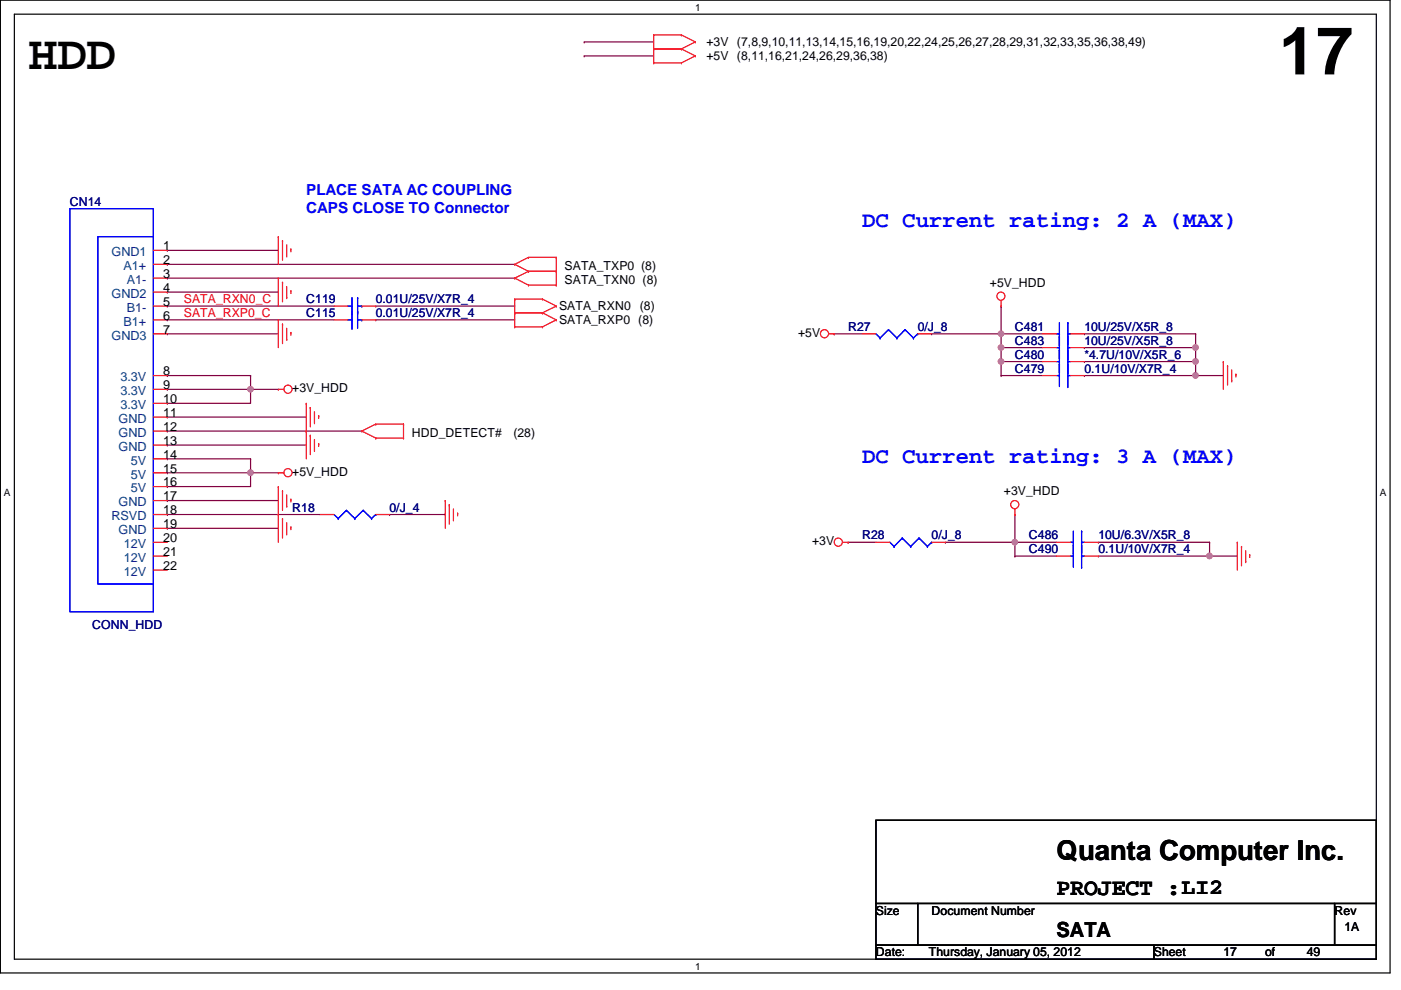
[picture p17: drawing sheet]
<svg xmlns="http://www.w3.org/2000/svg" width="297mm" height="210mm" viewBox="0 0 297 210" stroke-linecap="round" stroke-linejoin="round" font-family="sans-serif">
<defs><g id="words">
<text font-size="14.1" x="271.2" y="15.8">17</text>
<text font-size="10.3" x="6" y="14.6">HDD</text>
<text font-size="5.8" x="224" y="182.2">Quanta Computer Inc.</text>
<text font-size="5" x="224" y="189.9">PROJECT :LI2</text>
<g font-size="4.7" fill="#00f">
<text x="182.8" y="48.1">DC Current rating: 2 A (MAX)</text>
<text x="182.8" y="98.3">DC Current rating: 3 A (MAX)</text>
</g>
<text font-size="4.4" x="224" y="198.6">SATA</text>
<g font-size="3.2" fill="#00f">
<text x="64.9" y="41.3">PLACE SATA AC COUPLING</text>
<text x="64.9" y="45.1">CAPS CLOSE TO Connector</text>
</g>
<g font-size="2.7">
<text x="34.6" y="53">1</text>
<text x="34.6" y="56">2</text>
<text x="34.6" y="58.9">3</text>
<text x="34.6" y="61.9">4</text>
<text x="34.6" y="64.9">5</text>
<text x="34.6" y="70.7">7</text>
<text x="34.6" y="67.8">6</text>
<text x="34.6" y="79.6">8</text>
<text x="34.6" y="82.5">9</text>
<text x="34.6" y="85.5">10</text>
<text x="34.6" y="88.4">11</text>
<text x="34.6" y="91.4">12</text>
<text x="34.6" y="94.3">13</text>
<text x="34.6" y="97.2">14</text>
<text x="34.6" y="100.2">15</text>
<text x="34.6" y="103.1">16</text>
<text x="34.6" y="106.1">17</text>
<text x="34.6" y="109.1">18</text>
<text x="34.6" y="112">19</text>
<text x="34.6" y="114.9">20</text>
<text x="34.6" y="117.9">21</text>
<text x="34.6" y="120.8">22</text>
</g>
<g font-size="2.7" fill="#004080">
<text x="23.7" y="54.3">GND1</text>
<text x="26.2" y="57.3">A1+</text>
<text x="23.7" y="63.2">GND2</text>
<text x="26.9" y="60.2">A1-</text>
<text x="26.2" y="69">B1+</text>
<text x="26.9" y="66.1">B1-</text>
<text x="23.7" y="72">GND3</text>
<text x="25.5" y="80.9">3.3V</text>
<text x="25.5" y="83.8">3.3V</text>
<text x="25.1" y="89.7">GND</text>
<text x="25.5" y="86.7">3.3V</text>
<text x="25.1" y="92.6">GND</text>
<text x="25.1" y="95.6">GND</text>
<text x="27.8" y="98.5">5V</text>
<text x="27.8" y="101.5">5V</text>
<text x="25.1" y="107.4">GND</text>
<text x="27.8" y="104.4">5V</text>
<text x="23.7" y="110.3">RSVD</text>
<text x="25.1" y="113.2">GND</text>
<text x="26.3" y="116.2">12V</text>
<text x="26.3" y="119.1">12V</text>
<text x="26.3" y="122.1">12V</text>
</g>
<g font-size="2.6">
<text x="149.8" y="9.8">+3V (7,8,9,10,11,13,14,15,16,19,20,22,24,25,26,27,28,29,31,32,33,35,36,38,49)</text>
<text x="149.8" y="12.7">+5V (8,11,16,21,24,26,29,36,38)</text>
<text x="119.7" y="57.2">SATA_TXP0 (8)</text>
<text x="118.5" y="65.8">SATA_RXN0</text>
<text x="119.7" y="60.2">SATA_TXN0 (8)</text>
<text x="135.6" y="65.8">(8)</text>
<text x="209.9" y="60.7">+5V_HDD</text>
<text x="118.5" y="68.7">SATA_RXP0 (8)</text>
<text x="169.2" y="71.4">+5V</text>
<text x="62" y="83.1">+3V_HDD</text>
<text x="87.3" y="92.6">HDD_DETECT#</text>
<text x="108.8" y="92.6">(28)</text>
<text x="62" y="100.8">+5V_HDD</text>
<text x="212.8" y="104.9">+3V_HDD</text>
<text x="172.2" y="115.6">+3V</text>
<text x="185.7" y="193.9">Size</text>
<text x="197.5" y="193.9">Document Number</text>
<text x="283" y="193.9">Rev</text>
<text x="285" y="197.5">1A</text>
<text x="185.7" y="202.8">Date:</text>
<text x="196.9" y="202.8">Thursday, January 05, 2012</text>
<text x="244.6" y="202.8">Sheet</text>
<text x="259.4" y="202.8">17</text>
<text x="268.2" y="202.8">of</text>
<text x="277.1" y="202.8">49</text>
</g>
<g font-size="2.6" fill="#000080">
<text x="14.8" y="43.7">CN14</text>
<text x="64.9" y="64.3">C119</text>
<text x="79.7" y="64.3">0.01U/25V/X7R_4</text>
<text x="64.9" y="67.3">C115</text>
<text x="79.7" y="67.3">0.01U/25V/X7R_4</text>
<text x="179.8" y="70.2">R27</text>
<text x="194.6" y="70.2">0/J_8</text>
<text x="215.2" y="70.2">C481</text>
<text x="229.9" y="70.2">10U/25V/X5R_8</text>
<text x="215.2" y="76.1">C480</text>
<text x="215.2" y="73.2">C483</text>
<text x="229.9" y="76.1">*4.7U/10V/X5R_6</text>
<text x="229.9" y="73.2">10U/25V/X5R_8</text>
<text x="215.2" y="79">C479</text>
<text x="229.9" y="79">0.1U/10V/X7R_4</text>
<text x="62" y="108.5">R18</text>
<text x="82.6" y="108.5">0/J_4</text>
<text x="182.8" y="114.4">R28</text>
<text x="197.5" y="114.4">0/J_8</text>
<text x="218.1" y="117.3">C490</text>
<text x="218.1" y="114.4">C486</text>
<text x="232.9" y="117.3">0.1U/10V/X7R_4</text>
<text x="232.9" y="114.4">10U/6.3V/X5R_8</text>
<text x="19.6" y="133.3">CONN_HDD</text>
</g>
<g font-size="2.6" fill="#f00">
<text x="39" y="64.3">SATA_RXN0_C</text>
<text x="39" y="67.2">SATA_RXP0_C</text>
</g>
<g font-size="2.1">
<text x="147.4" y="2.2">1</text>
<text x=".8" y="105.1">A</text>
<text x="292.6" y="105.1">A</text>
<text x="147.4" y="205.6">1</text>
</g>
</g></defs>
<path d="M.1 0h294.6v206.3h-294.6zM3 3h288.8v200.4h-288.8z" fill="none" stroke="#000" stroke-width=".25"/>
<g fill="#fff">
<path d="M147.4 .3h1.1v2.4h-1.1z"/>
<path d="M147.4 203.7h1.1v2.3h-1.1z"/>
<path d="M.8 103.2h1.4v2.3h-1.4z"/>
<path d="M292.6 103.2h1.4v2.3h-1.4z"/>
</g>
<path d="M53.1 97.3h.1M53.1 97.3v5.9M53.1 100.2h.1" fill="none" stroke="#800040" stroke-width=".25"/>
<circle cx="53.1" cy="100.2" r=".57" fill="#f0f"/>
<circle cx="53.1" cy="100.2" r=".57" fill="none" stroke="#f0f" stroke-width=".25"/>
<g fill="none" stroke="#800040" stroke-width=".25">
<path d="M35.5 53.1h.1M35.5 53.1h23.5M35.5 79.6h.1M35.5 79.6h17.6M53.1 79.6h.1M53.1 79.6v5.9h-17.6M35.5 88.4h.1M35.5 97.3h.1M35.5 85.5h.1M35.5 82.5h.1M35.5 88.4h29.4M35.5 97.3h17.6"/>
<path d="M35.5 82.5h17.6M53.1 82.5h.1M35.5 112h.1M35.5 100.2h.1M35.5 103.2h.1M35.5 112h23.5M35.5 100.2h17.6M35.5 103.2h17.6"/>
</g>
<circle cx="53.1" cy="82.5" r=".57" fill="#f0f"/>
<circle cx="53.1" cy="82.5" r=".57" fill="none" stroke="#f0f" stroke-width=".25"/>
<g fill="none" stroke="#800040" stroke-width=".25">
<path d="M35.5 61.9h.1M35.5 70.8h.1M35.5 61.9h23.5M35.5 70.8h23.5M229.9 70.8h23.6M229.9 79.6h23.6M229.9 70.8h.1M229.9 79.6h.1M35.5 94.4h.1M35.5 94.4h29.4M53.1 82.5h5.9M53.1 82.5h.1"/>
<path d="M53.1 100.2h5.9M53.1 100.2h.1"/>
</g>
<circle cx="253.5" cy="79.6" r=".57" fill="#f0f"/>
<circle cx="253.5" cy="79.6" r=".57" fill="none" stroke="#f0f" stroke-width=".25"/>
<path d="M229.9 76.7h23.6M229.9 76.7h.1M253.5 76.7h.1M253.5 76.7v2.9" fill="none" stroke="#800040" stroke-width=".25"/>
<circle cx="253.5" cy="76.6" r=".57" fill="#f0f"/>
<circle cx="253.5" cy="76.6" r=".57" fill="none" stroke="#f0f" stroke-width=".25"/>
<path d="M212.3 70.8h.1M212.3 79.6h.1M212.3 76.7h.1M212.3 76.7v2.9M212.3 70.8h8.8M212.3 79.6h8.8M212.3 76.7h8.8M229.9 73.7h23.6M229.9 73.7h.1" fill="none" stroke="#800040" stroke-width=".25"/>
<circle cx="212.2" cy="76.6" r=".57" fill="#f0f"/>
<circle cx="212.2" cy="76.6" r=".57" fill="none" stroke="#f0f" stroke-width=".25"/>
<path d="M212.3 73.7h.1M212.3 73.7h8.8M253.5 79.6h5.9M253.5 79.6h.1M253.5 70.8h.1M253.5 73.7h.1M253.5 70.8v5.9" fill="none" stroke="#800040" stroke-width=".25"/>
<circle cx="253.5" cy="73.7" r=".57" fill="#f0f"/>
<circle cx="253.5" cy="73.7" r=".57" fill="none" stroke="#f0f" stroke-width=".25"/>
<path d="M232.9 115h.1M232.9 117.9h.1M232.9 115h23.6M232.9 117.9h29.4M256.5 115h.1M256.5 117.9h.1M256.5 115v2.9" fill="none" stroke="#800040" stroke-width=".25"/>
<circle cx="256.4" cy="117.9" r=".57" fill="#f0f"/>
<circle cx="256.4" cy="117.9" r=".57" fill="none" stroke="#f0f" stroke-width=".25"/>
<path d="M215.2 115h.1M215.2 115v2.9M215.2 115h8.8" fill="none" stroke="#800040" stroke-width=".25"/>
<circle cx="215.2" cy="115" r=".57" fill="#f0f"/>
<circle cx="215.2" cy="115" r=".57" fill="none" stroke="#f0f" stroke-width=".25"/>
<g fill="none" stroke="#800040" stroke-width=".25">
<path d="M123.9 8.9h.1M123.9 11.9h.1M123.9 8.9h14.7M123.9 11.9h14.7M176.9 70.8h.1M176.9 70.8h5.9M212.3 70.8h.1M212.3 70.8v2.9M35.5 91.4h.1M35.5 91.4h41.2M35.5 106.1h.1M35.5 109.1h.1"/>
<path d="M35.5 106.1h23.5M35.5 109.1h32.4M82.6 109.1h11.8M82.6 109.1h.1M179.8 115h5.9M179.8 115h.1M215.2 117.9h.1M215.2 117.9h8.8"/>
</g>
<circle cx="212.2" cy="70.8" r=".57" fill="#f0f"/>
<circle cx="212.2" cy="70.8" r=".57" fill="none" stroke="#f0f" stroke-width=".25"/>
<path d="M197.5 70.8h.1M212.3 64.9h.1M212.3 73.7h.1M212.3 64.9v5.9h-14.8M212.3 73.7v3M200.4 115h.1M215.2 109.1h.1M215.2 109.1v5.9h-14.8" fill="none" stroke="#800040" stroke-width=".25"/>
<circle cx="212.2" cy="73.7" r=".57" fill="#f0f"/>
<circle cx="212.2" cy="73.7" r=".57" fill="none" stroke="#f0f" stroke-width=".25"/>
<path d="M35.5 56h73.6M35.5 59h73.6M35.5 56h.1M35.5 59h.1M35.5 67.8h.1M35.5 64.9h.1M35.5 67.8h35.3M35.5 64.9h35.3M79.7 67.8h29.4M79.7 64.9h29.4M79.7 67.8h.1M79.7 64.9h.1" fill="none" stroke="#800040" stroke-width=".25"/>
<g fill="none" stroke="#f00" stroke-width=".25">
<path d="M138.6 10.4h5.9M138.6 13.3h5.9M138.6 10.4h.1M138.6 7.4h.1M138.6 13.3h.1M138.6 7.4h5.9M138.6 7.4v5.9M144.5 7.4h.1M144.5 10.4h.1M144.5 13.3h.1M144.5 7.4l2.9 1.5M144.5 10.4l2.9 1.5"/>
<path d="M147.4 8.9h.1M147.4 11.9h.1M147.4 8.9l-2.9 1.5M147.4 11.9l-2.9 1.4M32.5 56h3M32.5 59h3M32.5 53.1h3M59 50.2h.1M59 59h.1M59 50.2v5.8M59 59v5.9M59.9 51h.1"/>
<path d="M59.9 59.9h.1M59.9 51v4.2M59.9 59.9v4.1M60.8 54.3h.1M60.8 51.9v2.4M61.7 52.8h.1M61.7 52.8v.6M109.1 56h.1M109.1 59h.1M109.1 56l3 1.5M109.1 59l3 1.5M112.1 57.5h.1"/>
<path d="M112.1 54.6h.1M112.1 57.5h5.8M112.1 54.6l-3 1.4M112.1 57.5l-3 1.5M112.1 54.6h5.8M117.9 57.5h.1M117.9 54.6h.1M117.9 54.6v5.9M32.5 70.8h3M32.5 79.6h3M32.5 67.8h3M32.5 64.9h3"/>
<path d="M32.5 61.9h3M59 67.8h.1M59 67.8v5.9M59.9 68.7h.1M59.9 68.7v4.2M60.8 72h.1M60.8 63.1h.1M60.8 60.7v2.4M60.8 69.6v2.4M61.7 70.5h.1M61.7 61.6h.1M61.7 61.6v.6"/>
<path d="M61.7 70.5v.6M70.8 67.8h2.9M70.8 64.9h2.9M76.7 67.8h3M76.7 64.9h3M109.1 63.4h.1M109.1 66.3h.1M109.1 69.3h.1M109.1 63.4v5.9M109.1 66.3h5.9M109.1 69.3h5.9M109.1 63.4h5.9"/>
<path d="M112.1 60.5h.1M112.1 60.5h5.8M115 63.4l2.9 1.5M115 66.3l2.9 1.5M115 63.4h.1M115 66.3h.1M115 69.3h.1M117.9 60.5h.1M117.9 64.9h.1M117.9 67.8h.1M117.9 64.9l-2.9 1.4M117.9 67.8l-2.9 1.5"/>
<path d="M175.7 70.8h1.2M176.9 70.8h.1M182.8 70.8h2.9M194.6 70.8h2.9M212.3 64.9h.1M212.3 63.7v1.2M221.1 70.8h2.9M221.1 76.7h2.9M221.1 79.6h2.9M221.1 73.7h2.9M227 70.8h2.9M227 76.7h2.9"/>
<path d="M227 79.6h2.9M227 73.7h2.9M259.4 76.7h.1M259.4 76.7v5.8M260.3 77.6h.1M260.3 77.6v4.1M261.2 78.4v2.4M262 79.3h.1M262 79.3v.6M32.5 82.5h3M32.5 97.3h3M32.5 91.4h3"/>
<path d="M32.5 85.5h3M32.5 94.4h3M32.5 88.4h3M59 82.5h.1M59 82.5h1.2M64.9 85.5h.1M64.9 91.4h.1M64.9 85.5v11.8M65.8 86.4h.1M65.8 92.3h.1M65.8 86.4v4.1M65.8 92.3v4.1"/>
<path d="M66.7 89.6h.1M66.7 95.5h.1M66.7 87.3v2.3M66.7 93.2v2.3M67.6 88.1h.1M67.6 94.1h.1M67.6 88.1v.6M67.6 94.1v.6M76.7 91.4h.1M76.7 91.4l3 1.5M79.7 92.9h.1M79.7 89.9h.1"/>
<path d="M79.7 92.9h5.9M79.7 89.9l-3 1.5M79.7 89.9h5.9M85.6 92.9h.1M85.6 89.9h.1M85.6 89.9v3M261.2 80.8h.1M32.5 100.2h3M32.5 115h3M32.5 117.9h3M32.5 109.1h3M32.5 103.2h3"/>
<path d="M32.5 112h3M32.5 106.1h3M59 109.1h.1M59 100.2h.1M59 103.2h.1M59 103.2v11.8M59 100.2h1.2M59.9 109.9h.1M59.9 104.1h.1M59.9 104.1v4.1M59.9 109.9v4.2M60.8 113.2h.1"/>
<path d="M60.8 107.3h.1M60.8 104.9v2.4M60.8 110.8v2.4M61.7 111.7h.1M61.7 105.8h.1M61.7 105.8v.6M61.7 111.7v.6M67.9 109.1h2.9M79.7 109.1h2.9M94.4 106.1h.1M94.4 106.1v5.9M95.2 107h.1"/>
<path d="M95.2 107v4.1M96.1 110.2h.1M96.1 107.9v2.3M97 108.8h.1M97 108.8v.6M178.6 115h1.2M179.8 115h.1M185.7 115h3M197.5 115h2.9M215.2 109.1h.1M215.2 107.9v1.2M224 115h3"/>
<path d="M224 117.9h3M229.9 115h3M229.9 117.9h3M262.3 115h.1M262.3 115v5.9M263.2 115.9h.1M263.2 115.9v4.1M264.1 119.1h.1M264.1 116.8v2.3M265 117.6h.1M265 117.6v.6M32.5 120.9h3"/>
<circle cx="174.8" cy="70.8" r=".87"/>
<circle cx="212.2" cy="62.8" r=".86"/>
<circle cx="61.1" cy="82.5" r=".87"/>
<circle cx="61.1" cy="100.2" r=".87"/>
<circle cx="177.7" cy="114.9" r=".87"/>
<circle cx="215.2" cy="107" r=".87"/>
</g>
<path d="M185.7 173.9h106.1v17.7h-106.1zM185.7 191.6h8.9v8.8h-8.9zM194.6 191.6h88.4v8.8h-88.4zM283 191.6h8.8v8.8h-8.8zM185.7 200.4h58.9v3h-58.9zM244.6 200.4h47.2v3h-47.2z" fill="none" stroke="#000" stroke-width=".25"/>
<g fill="none" stroke="#00f" stroke-width=".25">
<path d="M14.8 44.2h17.7v6h-11.8v73.6h11.8v5.9h-17.7zM32.5 50.2h.1M32.5 50.2v73.6M73.7 67.8h.9M73.7 64.9h.9M74.6 67.8h.1M74.6 69.6h.1M74.6 64.9h.1M74.6 66.6h.1M74.6 63.1v6.5M75.8 66h.1M75.8 63.1h.1"/>
<path d="M75.8 67.8h.9M75.8 63.1v6.5M75.8 64.9h.9M76.7 67.8h.1M76.7 64.9h.1M185.7 70.8l.9 .9M186.6 71.7h.1M188.4 69.9h.1M188.4 69.9l1.8 1.8M188.4 69.9l-1.8 1.8M190.2 71.7h.1M191.9 69.9h.1"/>
<path d="M191.9 69.9l1.8 1.8M191.9 69.9l-1.7 1.8M193.7 71.7h.1M194.6 70.8l-.9 .9M194.6 70.8h.1M224 70.8h.6M224 76.7h.6M224 79.6h.6M224 73.7h.6M224.6 70.8h.1M224.6 73.1h.1M224.6 76.7h.1"/>
<path d="M224.6 74.3h.1M224.6 79.6h.1M224.6 77.3h.1M224.6 73.7h.1M224.6 71.4h.1M224.6 68.4v13.6M226.4 70.8h.6M226.4 76.7h.6M226.4 79.6h.6M226.4 73.7h.6M226.4 68.4h.1M226.4 70.8h.1"/>
<path d="M226.4 79h.1M226.4 76.7h.1M226.4 79.6h.1M226.4 76.1h.1M226.4 73.7h.1M226.4 68.4v13.6M226.4 82h.1M70.8 109.1l.9 .8M71.7 109.9h.1M73.4 108.2h.1M73.4 108.2l1.8 1.7M73.4 108.2l-1.7 1.7"/>
<path d="M75.2 109.9h.1M77 108.2h.1M77 108.2l1.8 1.7M77 108.2l-1.8 1.7M78.8 109.9h.1M79.7 109.1l-.9 .8M79.7 109.1h.1M188.7 115l.9 .9M189.6 115.9h.1M191.3 114.1h.1M191.3 114.1l1.8 1.8M191.3 114.1l-1.7 1.8"/>
<path d="M193.1 115.9h.1M194.9 114.1l-1.8 1.8M194.9 114.1h.1M194.9 114.1l1.7 1.8M196.6 115.9h.1M197.5 115l-.9 .9M197.5 115h.1M227 117.9h.6M227 115h.6M227.6 117.9h.1M227.6 115.6h.1M227.6 115h.1"/>
<path d="M227.6 117.3h.1M227.6 112.6v7.7M229.3 117.9h.6M229.3 115h.6M229.3 117.9h.1M229.3 112.6h.1M229.3 115h.1M229.3 112.6v7.7M229.3 120.3h.1"/>
</g>
<circle cx="53.1" cy="100.2" r=".57" fill="#f0f"/>
<circle cx="53.1" cy="100.2" r=".57" fill="none" stroke="#f0f" stroke-width=".25"/>
<circle cx="53.1" cy="82.5" r=".57" fill="#f0f"/>
<circle cx="53.1" cy="82.5" r=".57" fill="none" stroke="#f0f" stroke-width=".25"/>
<circle cx="253.5" cy="79.6" r=".57" fill="#f0f"/>
<circle cx="253.5" cy="79.6" r=".57" fill="none" stroke="#f0f" stroke-width=".25"/>
<circle cx="253.5" cy="76.6" r=".57" fill="#f0f"/>
<circle cx="253.5" cy="76.6" r=".57" fill="none" stroke="#f0f" stroke-width=".25"/>
<circle cx="212.2" cy="76.6" r=".57" fill="#f0f"/>
<circle cx="212.2" cy="76.6" r=".57" fill="none" stroke="#f0f" stroke-width=".25"/>
<circle cx="253.5" cy="73.7" r=".57" fill="#f0f"/>
<circle cx="253.5" cy="73.7" r=".57" fill="none" stroke="#f0f" stroke-width=".25"/>
<circle cx="256.4" cy="117.9" r=".57" fill="#f0f"/>
<circle cx="256.4" cy="117.9" r=".57" fill="none" stroke="#f0f" stroke-width=".25"/>
<circle cx="215.2" cy="115" r=".57" fill="#f0f"/>
<circle cx="215.2" cy="115" r=".57" fill="none" stroke="#f0f" stroke-width=".25"/>
<circle cx="212.2" cy="70.8" r=".57" fill="#f0f"/>
<circle cx="212.2" cy="70.8" r=".57" fill="none" stroke="#f0f" stroke-width=".25"/>
<circle cx="212.2" cy="73.7" r=".57" fill="#f0f"/>
<circle cx="212.2" cy="73.7" r=".57" fill="none" stroke="#f0f" stroke-width=".25"/>
<use href="#words"/>
</svg>
